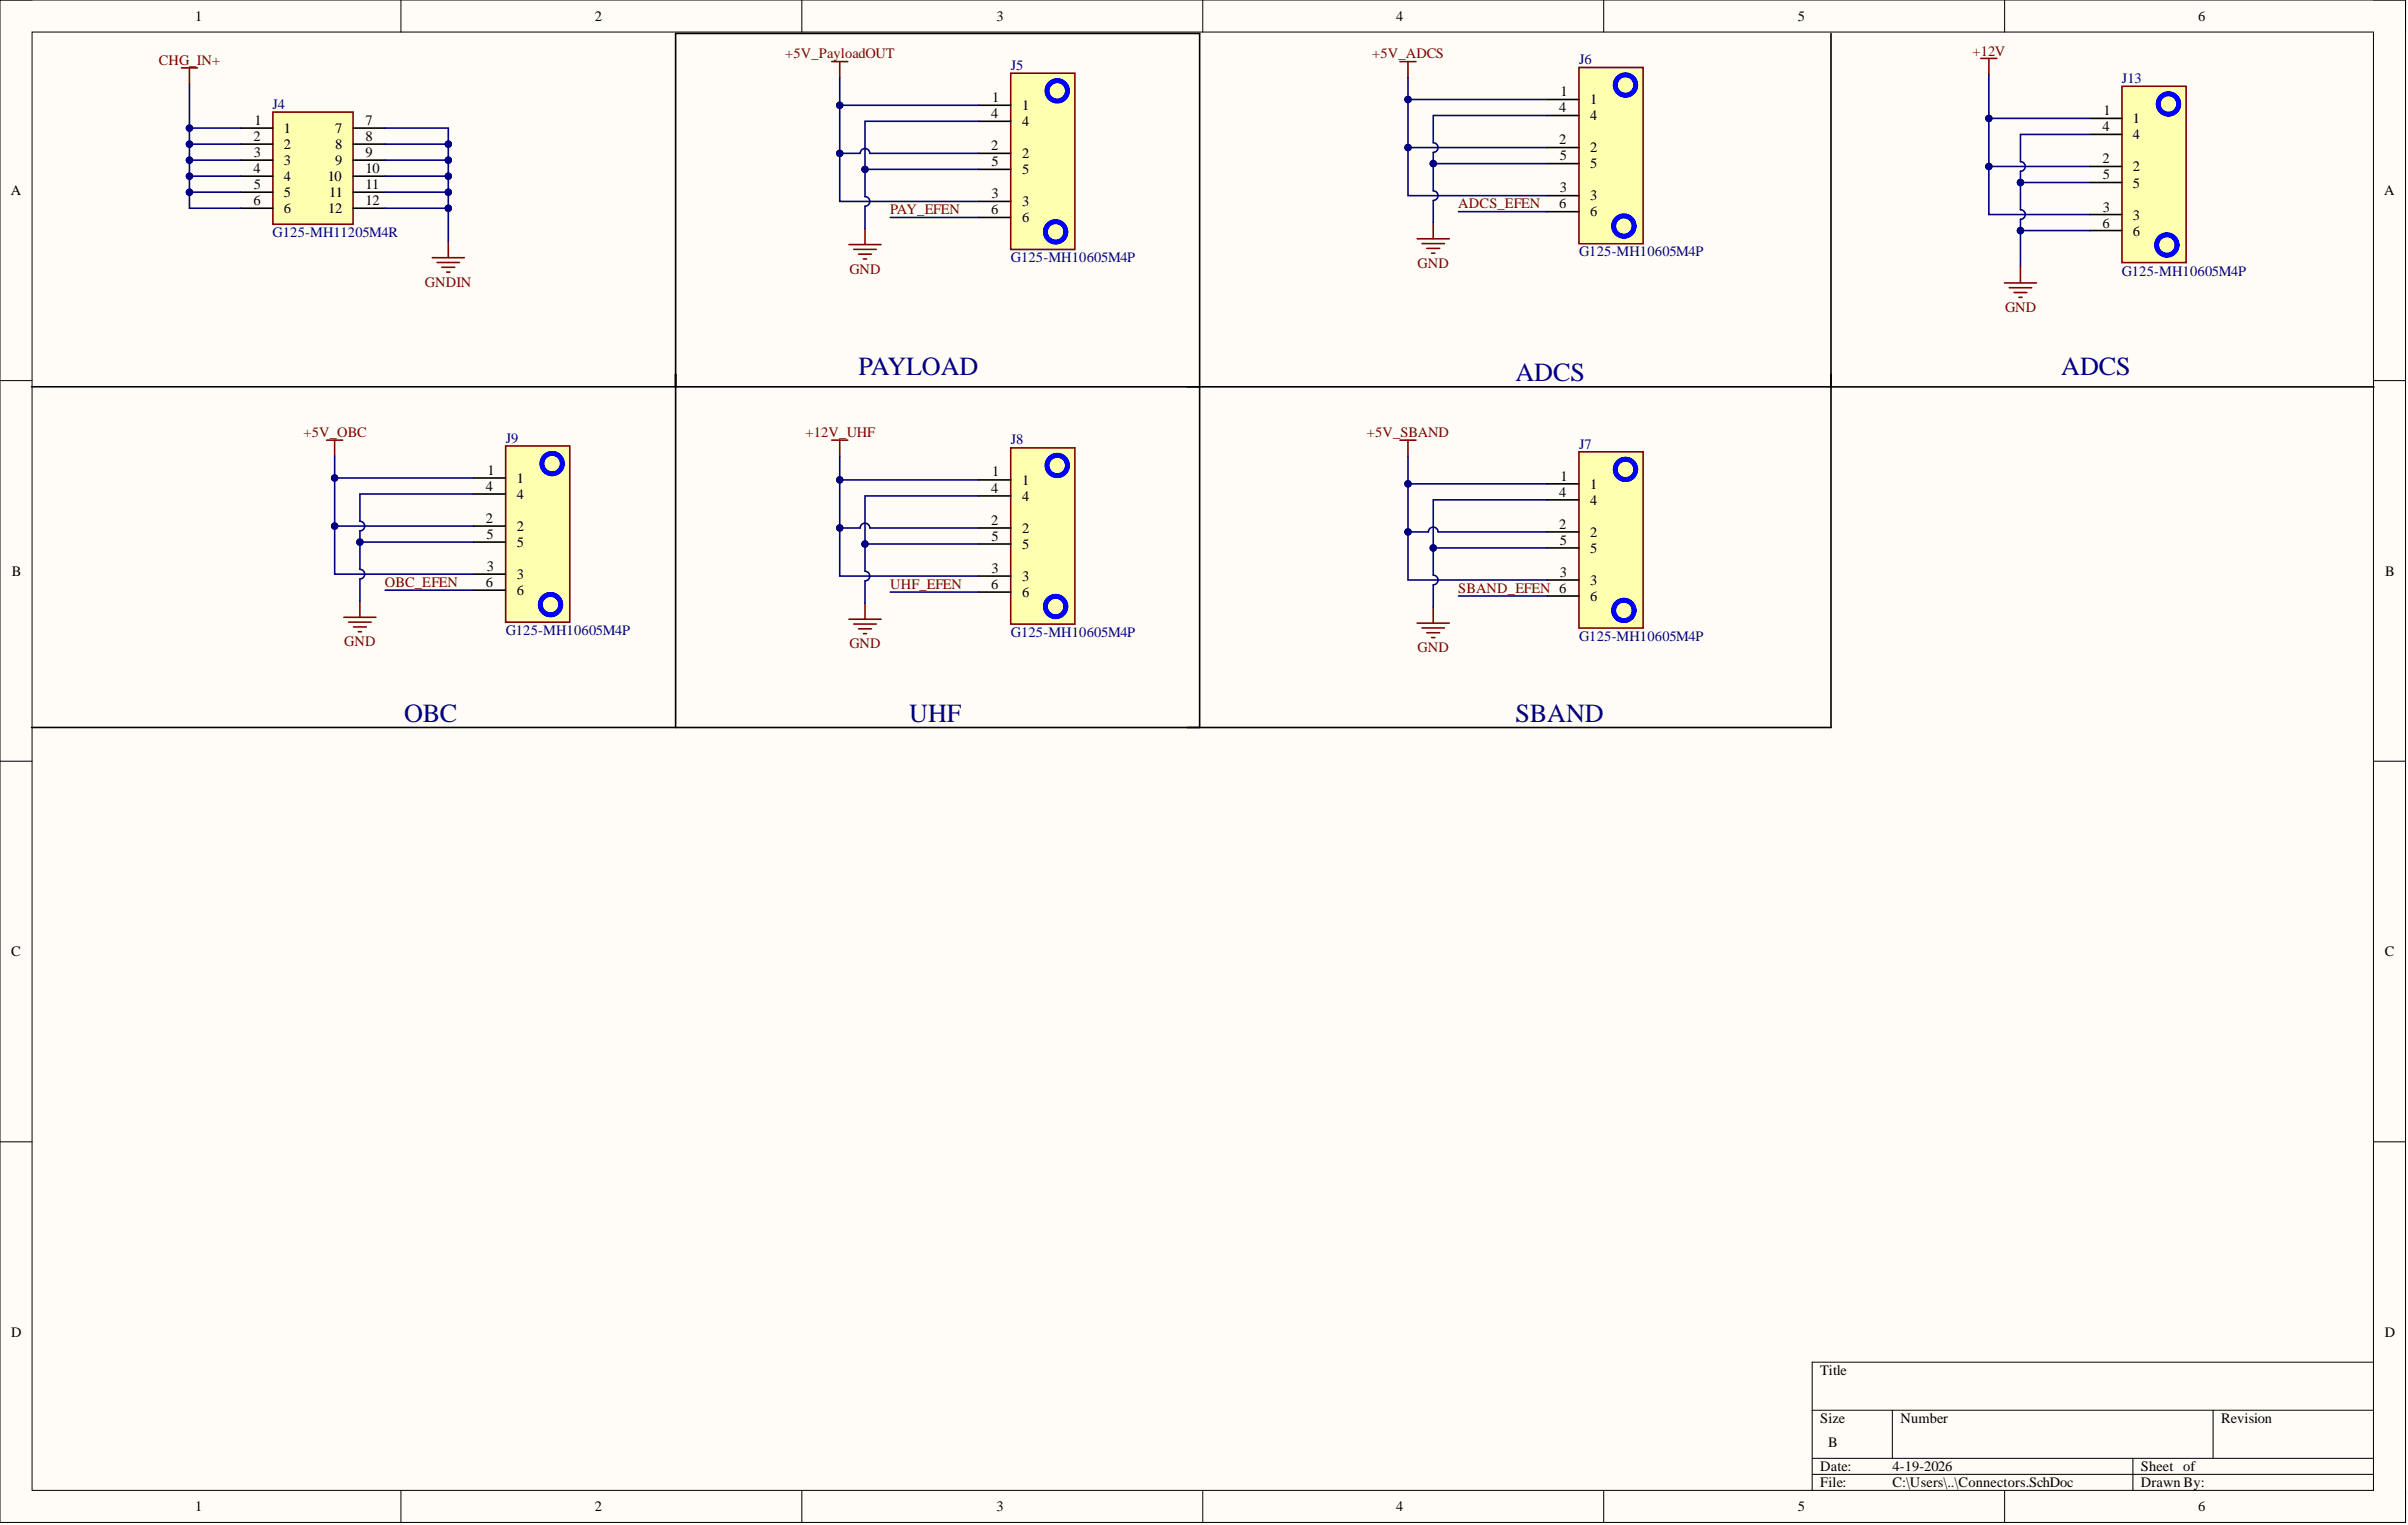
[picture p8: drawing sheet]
<svg xmlns="http://www.w3.org/2000/svg" width="381mm" height="241mm" viewBox="0 0 381 241" stroke-linecap="round" stroke-linejoin="round" font-family="sans-serif">
<defs><g id="words">
<g font-size="4.1" fill="#000080">
<text x="135.8" y="59.3">PAYLOAD</text>
<text x="326.1" y="59.3">ADCS</text>
<text x="239.8" y="60.3">ADCS</text>
<text x="63.9" y="114.2">OBC</text>
<text x="143.9" y="114.2">UHF</text>
<text x="239.8" y="114.2">SBAND</text>
</g>
<g font-size="2.3">
<text x="30.9" y="3.3">1</text>
<text x="94.1" y="3.3">2</text>
<text x="157.7" y="3.3">3</text>
<text x="220.9" y="3.3">4</text>
<text x="284.4" y="3.3">5</text>
<text x="347.8" y="3.3">6</text>
<text x="157" y="16.1">1</text>
<text x="161.7" y="17.4">1</text>
<text x="246.7" y="17.8">4</text>
<text x="246.9" y="15.2">1</text>
<text x="251.6" y="16.5">1</text>
<text x="40.1" y="22.3">2</text>
<text x="40.3" y="19.8">1</text>
<text x="44.9" y="21">1</text>
<text x="44.9" y="23.6">2</text>
<text x="53" y="21">7</text>
<text x="53" y="23.6">8</text>
<text x="57.9" y="19.8">7</text>
<text x="57.9" y="22.3">8</text>
<text x="156.8" y="23.8">2</text>
<text x="156.8" y="18.7">4</text>
<text x="161.7" y="19.9">4</text>
<text x="246.7" y="22.8">2</text>
<text x="251.6" y="19">4</text>
<text x="332.7" y="20.8">4</text>
<text x="332.8" y="18.3">1</text>
<text x="337.5" y="19.5">1</text>
<text x="337.5" y="22.1">4</text>
<text x="40.1" y="27.4">4</text>
<text x="40.2" y="24.9">3</text>
<text x="40.2" y="29.9">5</text>
<text x="44.9" y="26.1">3</text>
<text x="44.9" y="28.7">4</text>
<text x="51.8" y="28.7">10</text>
<text x="53" y="26.1">9</text>
<text x="57.9" y="24.9">9</text>
<text x="57.9" y="27.4">10</text>
<text x="57.9" y="29.9">11</text>
<text x="156.9" y="26.3">5</text>
<text x="161.7" y="25">2</text>
<text x="161.7" y="27.6">5</text>
<text x="246.8" y="25.4">5</text>
<text x="251.6" y="24.1">2</text>
<text x="251.6" y="26.6">5</text>
<text x="332.7" y="25.9">2</text>
<text x="332.7" y="28.4">5</text>
<text x="337.5" y="27.1">2</text>
<text x="337.5" y="29.7">5</text>
<text x="1.7" y="30.9">A</text>
<text x="40.1" y="32.5">6</text>
<text x="44.9" y="31.2">5</text>
<text x="44.9" y="33.7">6</text>
<text x="51.9" y="33.7">12</text>
<text x="52.1" y="31.2">11</text>
<text x="57.9" y="32.5">12</text>
<text x="156.8" y="33.9">6</text>
<text x="156.9" y="31.4">3</text>
<text x="161.7" y="32.6">3</text>
<text x="161.7" y="35.2">6</text>
<text x="246.7" y="33">6</text>
<text x="246.8" y="30.4">3</text>
<text x="251.6" y="31.7">3</text>
<text x="251.6" y="34.2">6</text>
<text x="332.7" y="33.5">3</text>
<text x="337.5" y="34.7">3</text>
<text x="377.2" y="30.9">A</text>
<text x="332.7" y="36">6</text>
<text x="337.5" y="37.3">6</text>
<text x="76.9" y="77.7">4</text>
<text x="77.1" y="75.1">1</text>
<text x="81.8" y="76.4">1</text>
<text x="156.8" y="77.9">4</text>
<text x="157" y="75.4">1</text>
<text x="161.7" y="76.7">1</text>
<text x="246.9" y="76.1">1</text>
<text x="251.6" y="77.3">1</text>
<text x="76.9" y="82.7">2</text>
<text x="81.8" y="78.9">4</text>
<text x="156.8" y="83">2</text>
<text x="161.7" y="79.2">4</text>
<text x="246.7" y="83.7">2</text>
<text x="246.7" y="78.6">4</text>
<text x="251.6" y="79.9">4</text>
<text x="77" y="85.3">5</text>
<text x="81.8" y="84">2</text>
<text x="81.8" y="86.6">5</text>
<text x="156.9" y="85.5">5</text>
<text x="161.7" y="84.3">2</text>
<text x="161.7" y="86.8">5</text>
<text x="246.8" y="86.2">5</text>
<text x="251.6" y="84.9">2</text>
<text x="251.6" y="87.5">5</text>
<text x="1.9" y="91.1">B</text>
<text x="76.9" y="92.9">6</text>
<text x="77.1" y="90.4">3</text>
<text x="81.8" y="91.6">3</text>
<text x="81.8" y="94.2">6</text>
<text x="156.8" y="93.1">6</text>
<text x="156.9" y="90.6">3</text>
<text x="161.7" y="91.9">3</text>
<text x="161.7" y="94.4">6</text>
<text x="246.8" y="91.3">3</text>
<text x="251.6" y="92.6">3</text>
<text x="251.6" y="95.1">6</text>
<text x="377.4" y="91.1">B</text>
<text x="1.8" y="151.3">C</text>
<text x="377.3" y="151.3">C</text>
<text x="1.8" y="211.6">D</text>
<text x="377.3" y="211.6">D</text>
<text x="288" y="217.6">Title</text>
<text x="288" y="225.2">Size</text>
<text x="300.7" y="225.2">Number</text>
<text x="351.4" y="225.2">Revision</text>
<text x="288" y="232.8">Date:</text>
<text x="289.3" y="229">B</text>
<text x="299.4" y="232.8">4-19-2026</text>
<text x="338.7" y="232.8">Sheet of</text>
<text x="30.9" y="239.1">1</text>
<text x="94.1" y="239.1">2</text>
<text x="157.7" y="239.1">3</text>
<text x="220.9" y="239.1">4</text>
<text x="284.4" y="239.1">5</text>
<text x="288" y="235.3">File:</text>
<text x="299.4" y="235.3">C:\Users\..\Connectors.SchDoc</text>
<text x="338.7" y="235.3">Drawn By:</text>
<text x="347.8" y="239.1">6</text>
</g>
<g font-size="2.3" fill="#800000">
<text x="25.1" y="10.2">CHG_IN+</text>
<text x="124.2" y="9.2">+5V_PayloadOUT</text>
<text x="217.1" y="9.2">+5V_ADCS</text>
<text x="312.1" y="8.8">+12V</text>
<text x="140.8" y="33.9">PAY_EFEN</text>
<text x="230.7" y="33">ADCS_EFEN</text>
<text x="67.2" y="45.4">GNDIN</text>
<text x="134.4" y="43.3">GND</text>
<text x="224.3" y="42.3">GND</text>
<text x="317.3" y="49.4">GND</text>
<text x="48" y="69.1">+5V_OBC</text>
<text x="127.5" y="69.1">+12V_UHF</text>
<text x="216.3" y="69.1">+5V_SBAND</text>
<text x="60.9" y="92.9">OBC_EFEN</text>
<text x="140.8" y="93.1">UHF_EFEN</text>
<text x="230.7" y="93.8">SBAND_EFEN 6</text>
<text x="54.5" y="102.3">GND</text>
<text x="134.4" y="102.5">GND</text>
<text x="224.3" y="103.2">GND</text>
</g>
<g font-size="2.3" fill="#000080">
<text x="159.9" y="11.1">J5</text>
<text x="249.8" y="10.1">J6</text>
<text x="43.1" y="17.2">J4</text>
<text x="335.7" y="13.2">J13</text>
<text x="43.1" y="37.5">G125-MH11205M4R</text>
<text x="159.9" y="41.5">G125-MH10605M4P</text>
<text x="249.8" y="40.6">G125-MH10605M4P</text>
<text x="335.7" y="43.6">G125-MH10605M4P</text>
<text x="80" y="70.1">J9</text>
<text x="159.9" y="70.3">J8</text>
<text x="249.8" y="71">J7</text>
<text x="80" y="100.5">G125-MH10605M4P</text>
<text x="159.9" y="100.8">G125-MH10605M4P</text>
<text x="249.8" y="101.4">G125-MH10605M4P</text>
</g>
</g></defs>
<path d="M0 0h380.6v240.9h-380.6z" fill-rule="evenodd" fill="#fffcf8"/>
<path d="M0 0h380.6v240.9h-380.6z" fill="none" stroke="#000" stroke-width=".16"/>
<path d="M5.1 5.1h370.4v230.7h-370.4z" fill-rule="evenodd" fill="#fffcf8"/>
<g fill="none" stroke="#000" stroke-width=".16">
<path d="M0 0h5.1M5.1 5.1h370.4v230.7h-370.4zM63.4 0v5.1M126.9 0v5.1M190.3 0v5.1M253.7 0v5.1M317.2 0v5.1M375.5 0h5.1v5.1M0 60.2h5.1M375.5 60.2h5.1M0 120.4h5.1M375.5 120.4h5.1"/>
<path d="M0 180.7h5.1M375.5 180.7h5.1M375.5 215.5h-88.8v20.3M63.4 235.8v5.1M126.9 235.8v5.1M190.3 235.8v5.1M253.7 235.8v5.1M286.7 223.1h88.8M286.7 230.8h88.8M286.7 233.3h88.8M299.4 223.1v7.7M317.2 235.8v5.1"/>
<path d="M337.5 230.8v5M350.2 223.1v7.7M380.6 235.8v5.1"/>
</g>
<path d="M106.9 5.3v55.9h-101.9" fill="none" stroke="#000" stroke-width=".25"/>
<path d="M80 70.6h10.2v27.9h-10.2z" fill-rule="evenodd" fill="#ffffb0"/>
<path d="M80 70.6h10.2v27.9h-10.2zM54.4 97.7h5.1M55.2 98.4h3.5M55.9 99.2h2.1M56.7 100h.5M56.9 95.1v2.6" fill="none" stroke="#800000" stroke-width=".25"/>
<path d="M74.9 75.6h5.1M74.9 78.2h5.1M74.9 83.2h5.1M74.9 90.8h5.1M74.9 85.8h5.1M74.9 93.4h5.1" fill="none" stroke="#000" stroke-width=".25"/>
<g fill="none" stroke="#00f" stroke-width=".76">
<circle cx="87.4" cy="73.4" r="1.61"/>
<circle cx="87.1" cy="95.7" r="1.61"/>
</g>
<path d="M249.8 10.7h10.2v27.9h-10.2z" fill-rule="evenodd" fill="#ffffb0"/>
<path d="M249.8 10.7h10.2v27.9h-10.2zM224.2 37.8h5.1M225 38.5h3.5M225.8 39.3h2M226.8 35.2v2.6M226.5 40.1h.5" fill="none" stroke="#800000" stroke-width=".25"/>
<path d="M244.8 15.7h5M244.8 18.3h5M244.8 23.3h5M244.8 31h5M244.8 25.9h5M244.8 33.5h5" fill="none" stroke="#000" stroke-width=".25"/>
<g fill="none" stroke="#00f" stroke-width=".76">
<circle cx="257.2" cy="13.5" r="1.61"/>
<circle cx="256.9" cy="35.8" r="1.61"/>
</g>
<path d="M249.8 71.5h10.2v27.9h-10.2z" fill-rule="evenodd" fill="#ffffb0"/>
<path d="M249.8 71.5h10.2v27.9h-10.2zM224.2 98.6h5.1M225 99.4h3.5M226.8 96.1v2.5M225.8 100.1h2M226.5 100.9h.5" fill="none" stroke="#800000" stroke-width=".25"/>
<path d="M244.8 76.6h5M244.8 79.1h5M244.8 84.2h5M244.8 91.8h5M244.8 86.7h5M244.8 94.3h5" fill="none" stroke="#000" stroke-width=".25"/>
<g fill="none" stroke="#00f" stroke-width=".76">
<circle cx="257.2" cy="74.3" r="1.61"/>
<circle cx="256.9" cy="96.6" r="1.61"/>
</g>
<path d="M159.9 11.6h10.2v27.9h-10.2z" fill-rule="evenodd" fill="#ffffb0"/>
<path d="M159.9 11.6h10.2v27.9h-10.2zM134.3 38.7h5.1M135.1 39.5h3.5M136.9 36.2v2.5M135.8 40.2h2.1M136.6 41h.5" fill="none" stroke="#800000" stroke-width=".25"/>
<path d="M106.9 5.3h82.9v109.8M154.8 16.7h5.1M154.8 19.2h5.1M289.7 5.3v109.8h-284.7M154.8 24.3h5.1M154.8 31.9h5.1M154.8 26.8h5.1M154.8 34.4h5.1M106.9 59.2v55.9M106.9 61.2h182.8" fill="none" stroke="#000" stroke-width=".25"/>
<g fill="none" stroke="#00f" stroke-width=".76">
<circle cx="167.3" cy="14.4" r="1.61"/>
<circle cx="167" cy="36.7" r="1.61"/>
</g>
<path d="M159.9 70.9h10.2v27.9h-10.2z" fill-rule="evenodd" fill="#ffffb0"/>
<g fill="none" stroke="#800000" stroke-width=".25">
<path d="M28.7 10.7h2.5M30 10.7v2.6M131.6 9.7h2.5M132.9 9.7v2.6M221.5 9.8h2.5M222.8 9.8v2.5M51.7 69.6h2.5M52.9 69.6v2.6M131.6 69.6h2.5M132.9 69.6v2.6M159.9 70.9h10.2v27.9h-10.2zM221.5 69.6h2.5"/>
<path d="M222.8 69.6v2.6M134.3 98h5.1M135.1 98.7h3.5M135.8 99.5h2.1M136.9 95.4v2.6M136.6 100.3h.5"/>
</g>
<path d="M154.8 75.9h5.1M154.8 78.5h5.1M154.8 83.5h5.1M154.8 91.1h5.1M154.8 86.1h5.1M154.8 93.7h5.1" fill="none" stroke="#000" stroke-width=".25"/>
<g fill="none" stroke="#00f" stroke-width=".76">
<circle cx="167.3" cy="73.7" r="1.61"/>
<circle cx="167" cy="96" r="1.61"/>
</g>
<path d="M43.2 17.7h12.7v17.8h-12.7z" fill-rule="evenodd" fill="#ffffb0"/>
<path d="M43.2 17.7h12.7v17.8h-12.7z" fill="none" stroke="#800000" stroke-width=".25"/>
<path d="M38.1 20.3h5.1M38.1 22.8h5.1M38.1 25.3h5.1M38.1 27.9h5.1M38.1 30.4h5.1M38.1 32.9h5.1M55.9 20.3h5M55.9 22.8h5M55.9 25.3h5M55.9 27.9h5M55.9 30.4h5M55.9 32.9h5" fill="none" stroke="#000" stroke-width=".25"/>
<path d="M52.9 75.6h22M60.9 93.4h14" fill="none" stroke="#000080" stroke-width=".25"/>
<circle cx="52.9" cy="75.6" r=".51" fill="#000080"/>
<circle cx="52.9" cy="75.6" r=".51" fill="none" stroke="#000080" stroke-width=".16"/>
<path d="M52.9 72.2v11h22" fill="none" stroke="#000080" stroke-width=".25"/>
<circle cx="52.9" cy="83.2" r=".51" fill="#000080"/>
<circle cx="52.9" cy="83.2" r=".51" fill="none" stroke="#000080" stroke-width=".16"/>
<circle cx="52.9" cy="75.6" r=".51" fill="#000080"/>
<circle cx="52.9" cy="75.6" r=".51" fill="none" stroke="#000080" stroke-width=".16"/>
<path d="M52.9 83.2v7.6h22" fill="none" stroke="#000080" stroke-width=".25"/>
<circle cx="52.9" cy="83.2" r=".51" fill="#000080"/>
<circle cx="52.9" cy="83.2" r=".51" fill="none" stroke="#000080" stroke-width=".16"/>
<path d="M74.9 78.2h-18v4.3a.76 .76 0 0 1 .8 .7 .76 .76 0 0 1-.8 .8v1.8" fill="none" stroke="#000080" stroke-width=".25"/>
<circle cx="56.9" cy="85.8" r=".51" fill="#000080"/>
<circle cx="56.9" cy="85.8" r=".51" fill="none" stroke="#000080" stroke-width=".16"/>
<path d="M74.9 85.8h-18v4.3a.76 .76 0 0 1 .8 .7 .76 .76 0 0 1-.8 .8v3.5" fill="none" stroke="#000080" stroke-width=".25"/>
<circle cx="56.9" cy="85.8" r=".51" fill="#000080"/>
<circle cx="56.9" cy="85.8" r=".51" fill="none" stroke="#000080" stroke-width=".16"/>
<path d="M230.8 33.5h14M222.8 76.6h22M230.8 94.3h14" fill="none" stroke="#000080" stroke-width=".25"/>
<circle cx="222.8" cy="76.6" r=".51" fill="#000080"/>
<circle cx="222.8" cy="76.6" r=".51" fill="none" stroke="#000080" stroke-width=".16"/>
<path d="M222.8 84.2v7.6h22" fill="none" stroke="#000080" stroke-width=".25"/>
<circle cx="222.8" cy="84.2" r=".51" fill="#000080"/>
<circle cx="222.8" cy="84.2" r=".51" fill="none" stroke="#000080" stroke-width=".16"/>
<path d="M244.8 79.1h-18v7.6" fill="none" stroke="#000080" stroke-width=".25"/>
<circle cx="226.8" cy="86.7" r=".51" fill="#000080"/>
<circle cx="226.8" cy="86.7" r=".51" fill="none" stroke="#000080" stroke-width=".16"/>
<path d="M244.8 86.7h-18v4.3a.76 .76 0 0 1 .7 .8 .76 .76 0 0 1-.7 .7v3.6" fill="none" stroke="#000080" stroke-width=".25"/>
<circle cx="226.8" cy="86.7" r=".51" fill="#000080"/>
<circle cx="226.8" cy="86.7" r=".51" fill="none" stroke="#000080" stroke-width=".16"/>
<path d="M132.9 16.7h21.9M140.9 34.4h13.9" fill="none" stroke="#000080" stroke-width=".25"/>
<circle cx="132.9" cy="16.7" r=".51" fill="#000080"/>
<circle cx="132.9" cy="16.7" r=".51" fill="none" stroke="#000080" stroke-width=".16"/>
<path d="M132.9 24.3v7.6h21.9" fill="none" stroke="#000080" stroke-width=".25"/>
<circle cx="132.9" cy="24.3" r=".51" fill="#000080"/>
<circle cx="132.9" cy="24.3" r=".51" fill="none" stroke="#000080" stroke-width=".16"/>
<path d="M154.8 19.2h-17.9v7.6" fill="none" stroke="#000080" stroke-width=".25"/>
<circle cx="136.9" cy="26.8" r=".51" fill="#000080"/>
<circle cx="136.9" cy="26.8" r=".51" fill="none" stroke="#000080" stroke-width=".16"/>
<path d="M154.8 26.8h-17.9v4.3a.76 .76 0 0 1 .7 .8 .76 .76 0 0 1-.7 .7v3.6" fill="none" stroke="#000080" stroke-width=".25"/>
<circle cx="136.9" cy="26.8" r=".51" fill="#000080"/>
<circle cx="136.9" cy="26.8" r=".51" fill="none" stroke="#000080" stroke-width=".16"/>
<path d="M132.9 75.9h21.9M140.9 93.7h13.9" fill="none" stroke="#000080" stroke-width=".25"/>
<circle cx="132.9" cy="75.9" r=".51" fill="#000080"/>
<circle cx="132.9" cy="75.9" r=".51" fill="none" stroke="#000080" stroke-width=".16"/>
<path d="M132.9 83.5v7.6h21.9" fill="none" stroke="#000080" stroke-width=".25"/>
<circle cx="132.9" cy="83.5" r=".51" fill="#000080"/>
<circle cx="132.9" cy="83.5" r=".51" fill="none" stroke="#000080" stroke-width=".16"/>
<path d="M154.8 78.5h-17.9v7.6" fill="none" stroke="#000080" stroke-width=".25"/>
<circle cx="136.9" cy="86.1" r=".51" fill="#000080"/>
<circle cx="136.9" cy="86.1" r=".51" fill="none" stroke="#000080" stroke-width=".16"/>
<path d="M154.8 86.1h-17.9v4.3a.76 .76 0 0 1 .7 .7 .76 .76 0 0 1-.7 .8v3.5" fill="none" stroke="#000080" stroke-width=".25"/>
<circle cx="136.9" cy="86.1" r=".51" fill="#000080"/>
<circle cx="136.9" cy="86.1" r=".51" fill="none" stroke="#000080" stroke-width=".16"/>
<path d="M132.9 72.2v11.3h3.2a.76 .76 0 0 1 .8-.7 .76 .76 0 0 1 .7 .7h17.2" fill="none" stroke="#000080" stroke-width=".25"/>
<circle cx="132.9" cy="83.5" r=".51" fill="#000080"/>
<circle cx="132.9" cy="83.5" r=".51" fill="none" stroke="#000080" stroke-width=".16"/>
<circle cx="132.9" cy="75.9" r=".51" fill="#000080"/>
<circle cx="132.9" cy="75.9" r=".51" fill="none" stroke="#000080" stroke-width=".16"/>
<path d="M132.9 12.3v12h3.2a.76 .76 0 0 1 .8-.8 .76 .76 0 0 1 .7 .8h17.2" fill="none" stroke="#000080" stroke-width=".25"/>
<circle cx="132.9" cy="24.3" r=".51" fill="#000080"/>
<circle cx="132.9" cy="24.3" r=".51" fill="none" stroke="#000080" stroke-width=".16"/>
<circle cx="132.9" cy="16.7" r=".51" fill="#000080"/>
<circle cx="132.9" cy="16.7" r=".51" fill="none" stroke="#000080" stroke-width=".16"/>
<path d="M222.8 72.2v12h3.2a.76 .76 0 0 1 .8-.8 .76 .76 0 0 1 .7 .8h17.3" fill="none" stroke="#000080" stroke-width=".25"/>
<circle cx="222.8" cy="84.2" r=".51" fill="#000080"/>
<circle cx="222.8" cy="84.2" r=".51" fill="none" stroke="#000080" stroke-width=".16"/>
<circle cx="222.8" cy="76.6" r=".51" fill="#000080"/>
<circle cx="222.8" cy="76.6" r=".51" fill="none" stroke="#000080" stroke-width=".16"/>
<path d="M70.9 38.2v2.6M68.4 40.8h5.1M69.2 41.5h3.5M69.9 42.3h2M70.7 43.1h.5" fill="none" stroke="#800000" stroke-width=".25"/>
<path d="M60.9 20.3h10v2.5" fill="none" stroke="#000080" stroke-width=".25"/>
<circle cx="70.9" cy="22.8" r=".51" fill="#000080"/>
<circle cx="70.9" cy="22.8" r=".51" fill="none" stroke="#000080" stroke-width=".16"/>
<path d="M70.9 27.9v2.5" fill="none" stroke="#000080" stroke-width=".25"/>
<circle cx="70.9" cy="30.4" r=".51" fill="#000080"/>
<circle cx="70.9" cy="30.4" r=".51" fill="none" stroke="#000080" stroke-width=".16"/>
<circle cx="70.9" cy="27.9" r=".51" fill="#000080"/>
<circle cx="70.9" cy="27.9" r=".51" fill="none" stroke="#000080" stroke-width=".16"/>
<path d="M60.9 32.9h10v5.3" fill="none" stroke="#000080" stroke-width=".25"/>
<circle cx="70.9" cy="32.9" r=".51" fill="#000080"/>
<circle cx="70.9" cy="32.9" r=".51" fill="none" stroke="#000080" stroke-width=".16"/>
<path d="M60.9 30.4h10v2.5" fill="none" stroke="#000080" stroke-width=".25"/>
<circle cx="70.9" cy="30.4" r=".51" fill="#000080"/>
<circle cx="70.9" cy="30.4" r=".51" fill="none" stroke="#000080" stroke-width=".16"/>
<circle cx="70.9" cy="32.9" r=".51" fill="#000080"/>
<circle cx="70.9" cy="32.9" r=".51" fill="none" stroke="#000080" stroke-width=".16"/>
<path d="M60.9 25.3h10v2.6h-10" fill="none" stroke="#000080" stroke-width=".25"/>
<circle cx="70.9" cy="27.9" r=".51" fill="#000080"/>
<circle cx="70.9" cy="27.9" r=".51" fill="none" stroke="#000080" stroke-width=".16"/>
<circle cx="70.9" cy="25.3" r=".51" fill="#000080"/>
<circle cx="70.9" cy="25.3" r=".51" fill="none" stroke="#000080" stroke-width=".16"/>
<path d="M60.9 22.8h10v2.5" fill="none" stroke="#000080" stroke-width=".25"/>
<circle cx="70.9" cy="22.8" r=".51" fill="#000080"/>
<circle cx="70.9" cy="22.8" r=".51" fill="none" stroke="#000080" stroke-width=".16"/>
<circle cx="70.9" cy="25.3" r=".51" fill="#000080"/>
<circle cx="70.9" cy="25.3" r=".51" fill="none" stroke="#000080" stroke-width=".16"/>
<path d="M30 13.3v7h8.1" fill="none" stroke="#000080" stroke-width=".25"/>
<circle cx="30" cy="20.3" r=".51" fill="#000080"/>
<circle cx="30" cy="20.3" r=".51" fill="none" stroke="#000080" stroke-width=".16"/>
<path d="M30 25.3v2.6" fill="none" stroke="#000080" stroke-width=".25"/>
<circle cx="30" cy="27.9" r=".51" fill="#000080"/>
<circle cx="30" cy="27.9" r=".51" fill="none" stroke="#000080" stroke-width=".16"/>
<circle cx="30" cy="25.3" r=".51" fill="#000080"/>
<circle cx="30" cy="25.3" r=".51" fill="none" stroke="#000080" stroke-width=".16"/>
<path d="M38.1 30.4h-8.1v2.5h8.1" fill="none" stroke="#000080" stroke-width=".25"/>
<circle cx="30" cy="30.4" r=".51" fill="#000080"/>
<circle cx="30" cy="30.4" r=".51" fill="none" stroke="#000080" stroke-width=".16"/>
<path d="M38.1 27.9h-8.1v2.5" fill="none" stroke="#000080" stroke-width=".25"/>
<circle cx="30" cy="27.9" r=".51" fill="#000080"/>
<circle cx="30" cy="27.9" r=".51" fill="none" stroke="#000080" stroke-width=".16"/>
<circle cx="30" cy="30.4" r=".51" fill="#000080"/>
<circle cx="30" cy="30.4" r=".51" fill="none" stroke="#000080" stroke-width=".16"/>
<path d="M30 22.8v2.5h8.1" fill="none" stroke="#000080" stroke-width=".25"/>
<circle cx="30" cy="25.3" r=".51" fill="#000080"/>
<circle cx="30" cy="25.3" r=".51" fill="none" stroke="#000080" stroke-width=".16"/>
<circle cx="30" cy="22.8" r=".51" fill="#000080"/>
<circle cx="30" cy="22.8" r=".51" fill="none" stroke="#000080" stroke-width=".16"/>
<path d="M30 20.3v2.5h8.1" fill="none" stroke="#000080" stroke-width=".25"/>
<circle cx="30" cy="22.8" r=".51" fill="#000080"/>
<circle cx="30" cy="22.8" r=".51" fill="none" stroke="#000080" stroke-width=".16"/>
<circle cx="30" cy="20.3" r=".51" fill="#000080"/>
<circle cx="30" cy="20.3" r=".51" fill="none" stroke="#000080" stroke-width=".16"/>
<path d="M222.8 23.3h22" fill="none" stroke="#000080" stroke-width=".25"/>
<circle cx="222.8" cy="23.3" r=".51" fill="#000080"/>
<circle cx="222.8" cy="23.3" r=".51" fill="none" stroke="#000080" stroke-width=".16"/>
<path d="M222.8 15.7h22" fill="none" stroke="#000080" stroke-width=".25"/>
<circle cx="222.8" cy="15.7" r=".51" fill="#000080"/>
<circle cx="222.8" cy="15.7" r=".51" fill="none" stroke="#000080" stroke-width=".16"/>
<path d="M226.8 25.9h18" fill="none" stroke="#000080" stroke-width=".25"/>
<circle cx="226.8" cy="25.9" r=".51" fill="#000080"/>
<circle cx="226.8" cy="25.9" r=".51" fill="none" stroke="#000080" stroke-width=".16"/>
<path d="M222.8 12.3v18.7h22" fill="none" stroke="#000080" stroke-width=".25"/>
<circle cx="222.8" cy="23.3" r=".51" fill="#000080"/>
<circle cx="222.8" cy="23.3" r=".51" fill="none" stroke="#000080" stroke-width=".16"/>
<circle cx="222.8" cy="15.7" r=".51" fill="#000080"/>
<circle cx="222.8" cy="15.7" r=".51" fill="none" stroke="#000080" stroke-width=".16"/>
<path d="M244.8 18.3h-18v4.3a.76 .76 0 0 1 .7 .7 .76 .76 0 0 1-.7 .8v6.1a.76 .76 0 0 1 .7 .8 .76 .76 0 0 1-.7 .7v3.5" fill="none" stroke="#000080" stroke-width=".25"/>
<circle cx="226.8" cy="25.9" r=".51" fill="#000080"/>
<circle cx="226.8" cy="25.9" r=".51" fill="none" stroke="#000080" stroke-width=".16"/>
<path d="M289.7 61.2h85.9" fill="none" stroke="#000" stroke-width=".25"/>
<path d="M335.7 13.7h10.2v27.9h-10.2z" fill-rule="evenodd" fill="#ffffb0"/>
<path d="M335.7 13.7h10.2v27.9h-10.2z" fill="none" stroke="#800000" stroke-width=".25"/>
<path d="M330.7 18.7h5M330.7 26.3h5M330.7 33.9h5M330.7 21.3h5M330.7 28.9h5M330.7 36.5h5" fill="none" stroke="#000" stroke-width=".25"/>
<g fill="none" stroke="#00f" stroke-width=".76">
<circle cx="343.1" cy="16.5" r="1.62"/>
<circle cx="342.8" cy="38.8" r="1.62"/>
</g>
<path d="M314.7 11.8v6.9h16" fill="none" stroke="#000080" stroke-width=".25"/>
<circle cx="314.7" cy="18.7" r=".51" fill="#000080"/>
<circle cx="314.7" cy="18.7" r=".51" fill="none" stroke="#000080" stroke-width=".16"/>
<path d="M314.7 18.7v7.6h16" fill="none" stroke="#000080" stroke-width=".25"/>
<circle cx="314.7" cy="26.3" r=".51" fill="#000080"/>
<circle cx="314.7" cy="26.3" r=".51" fill="none" stroke="#000080" stroke-width=".16"/>
<circle cx="314.7" cy="18.7" r=".51" fill="#000080"/>
<circle cx="314.7" cy="18.7" r=".51" fill="none" stroke="#000080" stroke-width=".16"/>
<path d="M314.7 26.3v7.6h16" fill="none" stroke="#000080" stroke-width=".25"/>
<circle cx="314.7" cy="26.3" r=".51" fill="#000080"/>
<circle cx="314.7" cy="26.3" r=".51" fill="none" stroke="#000080" stroke-width=".16"/>
<path d="M330.7 21.3h-11v4.3a.76 .76 0 0 1 .7 .7 .76 .76 0 0 1-.7 .8v1.8" fill="none" stroke="#000080" stroke-width=".25"/>
<circle cx="319.7" cy="28.9" r=".51" fill="#000080"/>
<circle cx="319.7" cy="28.9" r=".51" fill="none" stroke="#000080" stroke-width=".16"/>
<path d="M330.7 36.5h-11v5.7" fill="none" stroke="#000080" stroke-width=".25"/>
<circle cx="319.7" cy="36.5" r=".51" fill="#000080"/>
<circle cx="319.7" cy="36.5" r=".51" fill="none" stroke="#000080" stroke-width=".16"/>
<path d="M317.1 44.8h5.1M317.9 45.5h3.6M318.7 46.3h2M319.4 47h.5M319.7 42.2v2.6" fill="none" stroke="#800000" stroke-width=".25"/>
<path d="M330.7 28.9h-11v4.3a.76 .76 0 0 1 .7 .7 .76 .76 0 0 1-.7 .8v1.8" fill="none" stroke="#000080" stroke-width=".25"/>
<circle cx="319.7" cy="28.9" r=".51" fill="#000080"/>
<circle cx="319.7" cy="28.9" r=".51" fill="none" stroke="#000080" stroke-width=".16"/>
<circle cx="319.7" cy="36.5" r=".51" fill="#000080"/>
<circle cx="319.7" cy="36.5" r=".51" fill="none" stroke="#000080" stroke-width=".16"/>
<path d="M313.4 9.2h2.5M314.7 9.2v2.6" fill="none" stroke="#800000" stroke-width=".25"/>
<use href="#words"/>
</svg>
